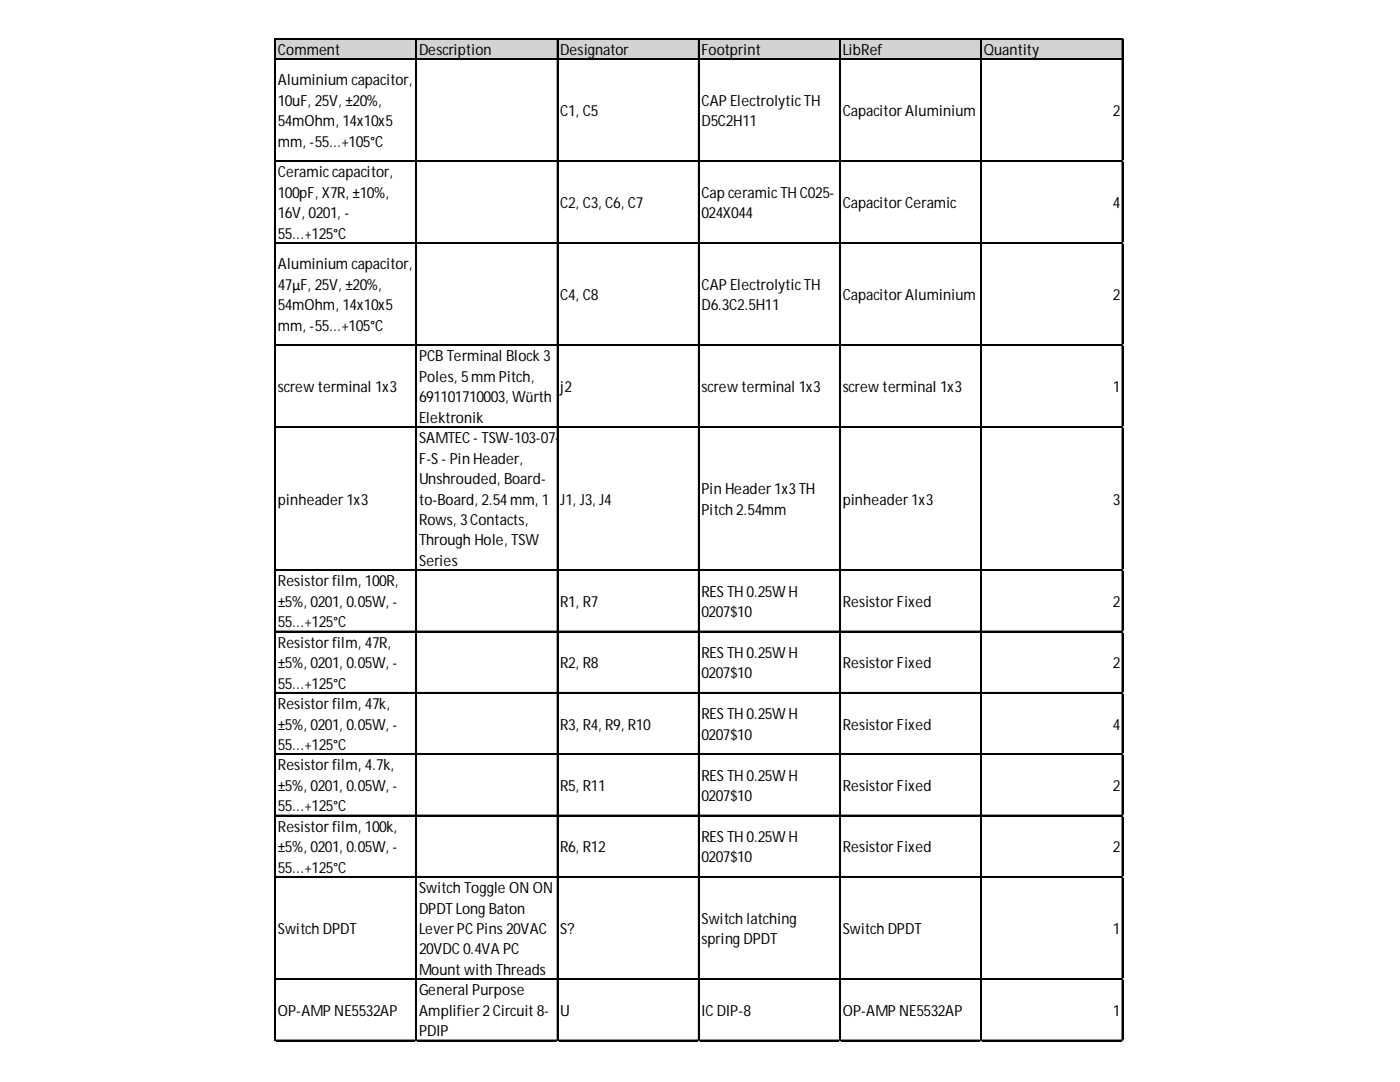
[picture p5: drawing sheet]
<svg xmlns="http://www.w3.org/2000/svg" width="279mm" height="216mm" viewBox="0 0 279 216" stroke-linecap="round" stroke-linejoin="round" font-family="sans-serif">
<defs><g id="words">
<g font-size="3.1">
<text x="55.4" y="10.9">Comment</text>
<text x="83.6" y="10.9">Description</text>
<text x="111.8" y="10.9">Designator</text>
<text x="140" y="10.9">Footprint</text>
<text x="168.2" y="10.9">LibRef</text>
<text x="196.4" y="10.9">Quantity</text>
<text x="55.4" y="17">Aluminiumcapacitor,</text>
<text x="55.4" y="21.1">10uF, 25V, ±20%,</text>
<text x="111.8" y="23.2">C1, C5</text>
<text x="140" y="21.1">CAPElectrolyticTH</text>
<text x="168.2" y="23.2">CapacitorAluminium</text>
<text x="222.1" y="23.2">2</text>
<text x="55.4" y="25.2">54mOhm, 14x10x5</text>
<text x="55.4" y="29.3">mm, -55...+105°C</text>
<text x="140" y="25.2">D5C2H11</text>
<text x="55.4" y="35.4">Ceramiccapacitor,</text>
<text x="55.4" y="39.5">100pF, X7R, ±10%,</text>
<text x="111.8" y="41.5">C2, C3, C6, C7</text>
<text x="140" y="39.5">CapceramicTHC025-</text>
<text x="168.2" y="41.5">CapacitorCeramic</text>
<text x="222.1" y="41.5">4</text>
<text x="55.4" y="43.6">16V, 0201, -</text>
<text x="55.4" y="47.6">55...+125°C</text>
<text x="140" y="43.6">024X044</text>
<text x="55.4" y="53.8">Aluminiumcapacitor,</text>
<text x="55.4" y="57.8">47μF, 25V, ±20%,</text>
<text x="111.8" y="59.9">C4, C8</text>
<text x="140" y="57.8">CAPElectrolyticTH</text>
<text x="168.2" y="59.9">CapacitorAluminium</text>
<text x="222.1" y="59.9">2</text>
<text x="55.4" y="61.9">54mOhm, 14x10x5</text>
<text x="140" y="61.9">D6.3C2.5H11</text>
<text x="55.4" y="66">mm, -55...+105°C</text>
<text x="83.6" y="72.1">PCBTerminal Block3</text>
<text x="83.6" y="76.2">Poles, 5mmPitch,</text>
<text x="55.4" y="78.2">screwterminal 1x3</text>
<text x="83.6" y="80.3">691101710003, Würth</text>
<text x="111.8" y="78.2">j2</text>
<text x="140" y="78.2">screwterminal 1x3</text>
<text x="168.2" y="78.2">screwterminal 1x3</text>
<text x="222.1" y="78.2">1</text>
<text x="83.6" y="84.4">Elektronik</text>
<text x="83.6" y="88.4">SAMTEC- TSW-103-07-</text>
<text x="83.6" y="92.5">F-S- PinHeader,</text>
<text x="55.4" y="100.7">pinheader1x3</text>
<text x="83.6" y="96.6">Unshrouded, Board-</text>
<text x="83.6" y="100.7">to-Board, 2.54mm, 1</text>
<text x="111.8" y="100.7">J1, J3, J4</text>
<text x="140" y="98.6">PinHeader1x3TH</text>
<text x="168.2" y="100.7">pinheader1x3</text>
<text x="222.1" y="100.7">3</text>
<text x="83.6" y="104.8">Rows, 3Contacts,</text>
<text x="140" y="102.7">Pitch2.54mm</text>
<text x="83.6" y="108.8">Through Hole, TSW</text>
<text x="83.6" y="112.9">Series</text>
<text x="55.4" y="117">Resistorfilm, 100R,</text>
<text x="140" y="119">RESTH0.25WH</text>
<text x="55.4" y="121.1">±5%, 0201, 0.05W, -</text>
<text x="55.4" y="125.2">55...+125°C</text>
<text x="111.8" y="121.1">R1, R7</text>
<text x="140" y="123.1">0207$10</text>
<text x="168.2" y="121.1">ResistorFixed</text>
<text x="222.1" y="121.1">2</text>
<text x="55.4" y="129.2">Resistorfilm, 47R,</text>
<text x="140" y="131.3">RESTH0.25WH</text>
<text x="55.4" y="133.3">±5%, 0201, 0.05W, -</text>
<text x="55.4" y="137.4">55...+125°C</text>
<text x="111.8" y="133.3">R2, R8</text>
<text x="140" y="135.4">0207$10</text>
<text x="168.2" y="133.3">ResistorFixed</text>
<text x="222.1" y="133.3">2</text>
<text x="55.4" y="141.5">Resistorfilm, 47k,</text>
<text x="140" y="143.5">RESTH0.25WH</text>
<text x="55.4" y="145.6">±5%, 0201, 0.05W, -</text>
<text x="55.4" y="149.6">55...+125°C</text>
<text x="111.8" y="145.6">R3, R4, R9, R10</text>
<text x="140" y="147.6">0207$10</text>
<text x="168.2" y="145.6">ResistorFixed</text>
<text x="222.1" y="145.6">4</text>
<text x="55.4" y="153.7">Resistorfilm, 4.7k,</text>
<text x="140" y="155.8">RESTH0.25WH</text>
<text x="55.4" y="157.8">±5%, 0201, 0.05W, -</text>
<text x="55.4" y="161.9">55...+125°C</text>
<text x="111.8" y="157.8">R5, R11</text>
<text x="140" y="159.8">0207$10</text>
<text x="168.2" y="157.8">ResistorFixed</text>
<text x="222.1" y="157.8">2</text>
<text x="55.4" y="166">Resistorfilm, 100k,</text>
<text x="55.4" y="170.1">±5%, 0201, 0.05W, -</text>
<text x="111.8" y="170.1">R6, R12</text>
<text x="140" y="168">RESTH0.25WH</text>
<text x="140" y="172.1">0207$10</text>
<text x="168.2" y="170.1">ResistorFixed</text>
<text x="222.1" y="170.1">2</text>
<text x="55.4" y="174.1">55...+125°C</text>
<text x="83.6" y="178.2">SwitchToggleON ON</text>
<text x="83.6" y="182.3">DPDTLongBaton</text>
<text x="140" y="184.3">Switchlatching</text>
<text x="55.4" y="186.4">SwitchDPDT</text>
<text x="83.6" y="186.4">LeverPCPins20VAC</text>
<text x="83.6" y="190.5">20VDC0.4VAPC</text>
<text x="111.8" y="186.4">S?</text>
<text x="140" y="188.4">springDPDT</text>
<text x="168.2" y="186.4">SwitchDPDT</text>
<text x="222.1" y="186.4">1</text>
<text x="83.6" y="194.5">MountwithThreads</text>
<text x="55.4" y="202.7">OP-AMPNE5532AP</text>
<text x="83.6" y="198.6">General Purpose</text>
<text x="83.6" y="202.7">Amplifier2Circuit8-</text>
<text x="111.8" y="202.7">U</text>
<text x="140" y="202.7">ICDIP-8</text>
<text x="168.2" y="202.7">OP-AMPNE5532AP</text>
<text x="222.1" y="202.7">1</text>
<text x="83.6" y="206.8">PDIP</text>
</g>
</g></defs>
<path d="M55 7.8h169.2v4.1h-169.2z" fill="#d3d3d3"/>
<g fill="none" stroke="#000" stroke-width=".2">
<path d="M54.8 7.6v200.1M54.9 7.6v200.1M55 7.6h169.1M55 7.7h169.1M55 11.7h169.1M55 11.8h169.1M83 7.8v199.9M83.1 7.8v199.9M111.2 7.8v199.9M111.3 7.8v199.9M139.4 7.8v199.9M139.5 7.8v199.9"/>
<path d="M167.6 7.8v199.9M167.7 7.8v199.9M195.7 7.8v199.9M195.8 7.8v199.9M223.9 7.8v199.9M224 7.8v199.9M55 32.1h169.1M55 32.2h169.1M55 48.4h169.1M55 48.5h169.1M55 68.8h169.1M55 68.9h169.1"/>
<path d="M55 85.1h169.1M55 85.2h169.1M55 113.7h169.1M55 113.8h169.1M55 125.9h169.1M55 126h169.1M55 138.2h169.1M55 138.3h169.1M55 150.4h169.1M55 150.5h169.1M55 162.6h169.1M55 162.8h169.1"/>
<path d="M55 174.9h169.1M55 175h169.1M55 195.3h169.1M55 195.4h169.1M55 207.5h169.1M55 207.6h169.1"/>
</g>
<path d="M54.8 207.7v.1" fill="none" stroke="#d4d4d4" stroke-width=".2"/>
<path d="M54.8 207.7l.2 .1z" fill="#d4d4d4"/>
<path d="M83 207.7v.1" fill="none" stroke="#d4d4d4" stroke-width=".2"/>
<path d="M83 207.7l.2 .1z" fill="#d4d4d4"/>
<path d="M111.2 207.7v.1" fill="none" stroke="#d4d4d4" stroke-width=".2"/>
<path d="M111.2 207.7l.2 .1z" fill="#d4d4d4"/>
<path d="M139.4 207.7v.1" fill="none" stroke="#d4d4d4" stroke-width=".2"/>
<path d="M139.4 207.7l.2 .1z" fill="#d4d4d4"/>
<path d="M167.6 207.7v.1" fill="none" stroke="#d4d4d4" stroke-width=".2"/>
<path d="M167.6 207.7l.2 .1z" fill="#d4d4d4"/>
<path d="M195.7 207.7v.1" fill="none" stroke="#d4d4d4" stroke-width=".2"/>
<path d="M195.7 207.7l.2 .1z" fill="#d4d4d4"/>
<path d="M223.9 207.7v.1" fill="none" stroke="#d4d4d4" stroke-width=".2"/>
<path d="M223.9 207.7l.2 .1z" fill="#d4d4d4"/>
<path d="M224.1 32.1h.1" fill="none" stroke="#d4d4d4" stroke-width=".2"/>
<path d="M224.1 32.1l.1 .2z" fill="#d4d4d4"/>
<path d="M224.1 48.4h.1" fill="none" stroke="#d4d4d4" stroke-width=".2"/>
<path d="M224.1 48.4l.1 .2z" fill="#d4d4d4"/>
<path d="M224.1 68.8h.1" fill="none" stroke="#d4d4d4" stroke-width=".2"/>
<path d="M224.1 68.8l.1 .2z" fill="#d4d4d4"/>
<path d="M224.1 85.1h.1" fill="none" stroke="#d4d4d4" stroke-width=".2"/>
<path d="M224.1 85.1l.1 .2z" fill="#d4d4d4"/>
<path d="M224.1 113.7h.1" fill="none" stroke="#d4d4d4" stroke-width=".2"/>
<path d="M224.1 113.7l.1 .2z" fill="#d4d4d4"/>
<path d="M224.1 125.9h.1" fill="none" stroke="#d4d4d4" stroke-width=".2"/>
<path d="M224.1 125.9l.1 .2z" fill="#d4d4d4"/>
<path d="M224.1 138.2h.1" fill="none" stroke="#d4d4d4" stroke-width=".2"/>
<path d="M224.1 138.2l.1 .2z" fill="#d4d4d4"/>
<path d="M224.1 150.4h.1" fill="none" stroke="#d4d4d4" stroke-width=".2"/>
<path d="M224.1 150.4l.1 .2z" fill="#d4d4d4"/>
<path d="M224.1 162.6h.1" fill="none" stroke="#d4d4d4" stroke-width=".2"/>
<path d="M224.1 162.6l.1 .3z" fill="#d4d4d4"/>
<path d="M224.1 174.9h.1" fill="none" stroke="#d4d4d4" stroke-width=".2"/>
<path d="M224.1 174.9l.1 .2z" fill="#d4d4d4"/>
<path d="M224.1 195.3h.1" fill="none" stroke="#d4d4d4" stroke-width=".2"/>
<path d="M224.1 195.3l.1 .2z" fill="#d4d4d4"/>
<path d="M224.1 207.5h.1" fill="none" stroke="#d4d4d4" stroke-width=".2"/>
<path d="M224.1 207.5l.1 .2z" fill="#d4d4d4"/>
<use href="#words"/>
</svg>
